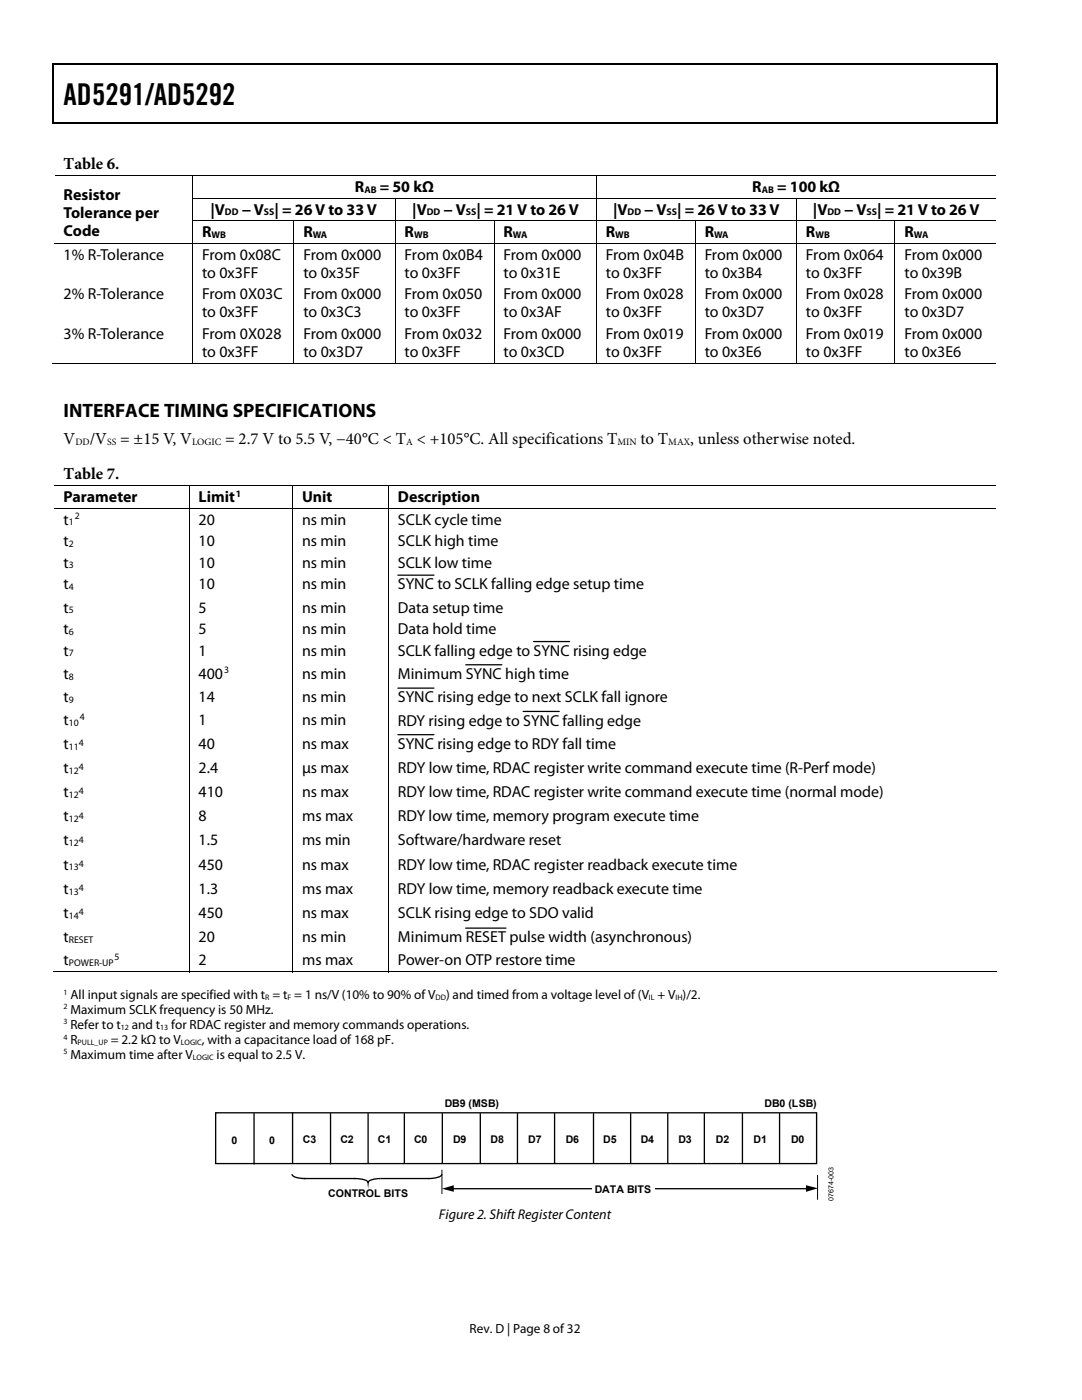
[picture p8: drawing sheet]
<svg xmlns="http://www.w3.org/2000/svg" width="216mm" height="279mm" viewBox="0 0 216 279" stroke-linecap="round" stroke-linejoin="round" font-family="sans-serif">
<defs><g id="words">
<text font-size="6" x="12.7" y="21">AD5291/AD5292</text>
<text font-size="3.9" x="12.7" y="83.1">INTERFACE TIMING SPECIFICATIONS</text>
<g font-size="3.3">
<text x="12.7" y="33.7">Table 6.</text>
<text x="12.7" y="88.6">V</text>
<text x="17.9" y="88.6">/V</text>
<text x="24" y="88.6">= ±15 V, V</text>
<text x="44.9" y="88.6">= 2.7 V to 5.5 V, −40°C &lt; T &lt; +105°C. All specifications T</text>
<text x="127.8" y="88.6">to T</text>
<text x="137.7" y="88.6">, unless otherwise noted.</text>
<text x="12.7" y="95.7">Table 7.</text>
</g>
<g font-size="3.2">
<text x="12.7" y="39.9">Resistor</text>
<text x="70.8" y="38.3">R</text>
<text x="75.8" y="38.3">= 50 kΩ</text>
<text x="150.1" y="38.3">R</text>
<text x="155.1" y="38.3">= 100 kΩ</text>
<text x="12.7" y="43.5">Tolerance per</text>
<text x="12.7" y="47.2">Code</text>
<text x="40.3" y="47.3">R</text>
<text x="42" y="42.8">|V</text>
<text x="48.2" y="42.8">− V | = 26 V to 33 V</text>
<text x="60.5" y="47.3">R</text>
<text x="80.7" y="47.3">R</text>
<text x="82.3" y="42.8">|V</text>
<text x="88.5" y="42.8">− V | = 21 V to 26 V</text>
<text x="100.5" y="47.3">R</text>
<text x="120.9" y="47.3">R</text>
<text x="122.3" y="42.8">|V</text>
<text x="128.6" y="42.8">− V | = 26 V to 33 V</text>
<text x="140.6" y="47.3">R</text>
<text x="160.8" y="47.3">R</text>
<text x="162.2" y="42.8">|V</text>
<text x="168.5" y="42.8">− V | = 21 V to 26 V</text>
<text x="180.5" y="47.3">R</text>
<text x="12.7" y="51.8">1% R-Tolerance</text>
<text x="40.3" y="51.8">From 0x08C</text>
<text x="60.5" y="51.8">From 0x000</text>
<text x="80.7" y="51.8">From 0x0B4</text>
<text x="100.5" y="51.8">From 0x000</text>
<text x="120.9" y="51.8">From 0x04B</text>
<text x="140.6" y="51.8">From 0x000</text>
<text x="160.8" y="51.8">From 0x064</text>
<text x="180.5" y="51.8">From 0x000</text>
<text x="12.7" y="59.7">2% R-Tolerance</text>
<text x="40.3" y="55.4">to 0x3FF</text>
<text x="40.3" y="59.7">From 0X03C</text>
<text x="60.5" y="55.4">to 0x35F</text>
<text x="60.5" y="59.7">From 0x000</text>
<text x="80.7" y="55.4">to 0x3FF</text>
<text x="80.7" y="59.7">From 0x050</text>
<text x="100.5" y="55.4">to 0x31E</text>
<text x="100.5" y="59.7">From 0x000</text>
<text x="120.9" y="55.4">to 0x3FF</text>
<text x="120.9" y="59.7">From 0x028</text>
<text x="140.6" y="55.4">to 0x3B4</text>
<text x="140.6" y="59.7">From 0x000</text>
<text x="160.8" y="55.4">to 0x3FF</text>
<text x="160.8" y="59.7">From 0x028</text>
<text x="180.5" y="55.4">to 0x39B</text>
<text x="180.5" y="59.7">From 0x000</text>
<text x="40.3" y="63.3">to 0x3FF</text>
<text x="60.5" y="63.3">to 0x3C3</text>
<text x="80.7" y="63.3">to 0x3FF</text>
<text x="100.5" y="63.3">to 0x3AF</text>
<text x="120.9" y="63.3">to 0x3FF</text>
<text x="140.6" y="63.3">to 0x3D7</text>
<text x="160.8" y="63.3">to 0x3FF</text>
<text x="180.5" y="63.3">to 0x3D7</text>
<text x="12.7" y="67.6">3% R-Tolerance</text>
<text x="40.3" y="67.6">From 0X028</text>
<text x="40.3" y="71.2">to 0x3FF</text>
<text x="60.5" y="67.6">From 0x000</text>
<text x="60.5" y="71.2">to 0x3D7</text>
<text x="80.7" y="67.6">From 0x032</text>
<text x="80.7" y="71.2">to 0x3FF</text>
<text x="100.5" y="67.6">From 0x000</text>
<text x="100.5" y="71.2">to 0x3CD</text>
<text x="120.9" y="67.6">From 0x019</text>
<text x="120.9" y="71.2">to 0x3FF</text>
<text x="140.6" y="67.6">From 0x000</text>
<text x="140.6" y="71.2">to 0x3E6</text>
<text x="160.8" y="67.6">From 0x019</text>
<text x="160.8" y="71.2">to 0x3FF</text>
<text x="180.5" y="67.6">From 0x000</text>
<text x="180.5" y="71.2">to 0x3E6</text>
<text x="12.7" y="100.2">Parameter</text>
<text x="39.6" y="100.2">Limit</text>
<text x="60.3" y="100.2">Unit</text>
<text x="79.4" y="100.2">Description</text>
<text x="12.7" y="104.7">t</text>
<text x="39.6" y="104.7">20</text>
<text x="60.3" y="104.7">ns min</text>
<text x="79.4" y="104.7">SCLK cycle time</text>
<text x="12.7" y="109">t</text>
<text x="12.7" y="113.3">t</text>
<text x="39.6" y="109">10</text>
<text x="39.6" y="113.3">10</text>
<text x="60.3" y="109">ns min</text>
<text x="60.3" y="113.3">ns min</text>
<text x="79.4" y="113.3">SCLK low time</text>
<text x="79.4" y="109">SCLK high time</text>
<text x="12.7" y="117.6">t</text>
<text x="39.6" y="117.6">10</text>
<text x="60.3" y="117.6">ns min</text>
<text x="79.4" y="117.6">SYNC to SCLK falling edge setup time</text>
<text x="12.7" y="122.2">t</text>
<text x="39.6" y="122.2">5</text>
<text x="60.3" y="122.2">ns min</text>
<text x="79.4" y="122.2">Data setup time</text>
<text x="12.7" y="126.5">t</text>
<text x="12.7" y="130.8">t</text>
<text x="39.6" y="126.5">5</text>
<text x="39.6" y="130.8">1</text>
<text x="60.3" y="126.5">ns min</text>
<text x="60.3" y="130.8">ns min</text>
<text x="79.4" y="130.9">SCLK falling edge to SYNC rising edge</text>
<text x="79.4" y="126.5">Data hold time</text>
<text x="12.7" y="135.5">t</text>
<text x="39.6" y="135.5">400</text>
<text x="60.3" y="135.5">ns min</text>
<text x="79.4" y="135.5">Minimum SYNC high time</text>
<text x="12.7" y="140.1">t</text>
<text x="39.6" y="140.1">14</text>
<text x="60.3" y="140.1">ns min</text>
<text x="79.4" y="140.1">SYNC rising edge to next SCLK fall ignore</text>
<text x="12.7" y="144.8">t</text>
<text x="12.7" y="149.4">t</text>
<text x="39.6" y="144.8">1</text>
<text x="39.6" y="149.4">40</text>
<text x="60.3" y="149.4">ns max</text>
<text x="60.3" y="144.8">ns min</text>
<text x="79.4" y="144.8">RDY rising edge to SYNC falling edge</text>
<text x="79.4" y="149.4">SYNC rising edge to RDY fall time</text>
<text x="12.7" y="154.2">t</text>
<text x="39.6" y="154.2">2.4</text>
<text x="60.3" y="154.2">μs max</text>
<text x="79.4" y="154.2">RDY low time, RDAC register write command execute time (R-Perf mode)</text>
<text x="12.7" y="159.1">t</text>
<text x="39.6" y="159.1">410</text>
<text x="60.3" y="159.1">ns max</text>
<text x="79.4" y="159.1">RDY low time, RDAC register write command execute time (normal mode)</text>
<text x="12.7" y="163.9">t</text>
<text x="39.6" y="163.9">8</text>
<text x="60.3" y="163.9">ms max</text>
<text x="79.4" y="163.9">RDY low time, memory program execute time</text>
<text x="12.7" y="168.7">t</text>
<text x="12.7" y="173.5">t</text>
<text x="39.6" y="168.7">1.5</text>
<text x="39.6" y="173.5">450</text>
<text x="60.3" y="168.7">ms min</text>
<text x="60.3" y="173.5">ns max</text>
<text x="79.4" y="168.7">Software/hardware reset</text>
<text x="79.4" y="173.5">RDY low time, RDAC register readback execute time</text>
<text x="12.7" y="178.4">t</text>
<text x="39.6" y="178.4">1.3</text>
<text x="60.3" y="178.4">ms max</text>
<text x="79.4" y="178.4">RDY low time, memory readback execute time</text>
<text x="12.7" y="183.2">t</text>
<text x="39.6" y="183.2">450</text>
<text x="60.3" y="183.2">ns max</text>
<text x="79.4" y="183.2">SCLK rising edge to SDO valid</text>
<text x="12.7" y="188">t</text>
<text x="39.6" y="188">20</text>
<text x="60.3" y="188">ns min</text>
<text x="79.4" y="188">Minimum RESET pulse width (asynchronous)</text>
<text x="12.7" y="192.7">t</text>
<text x="39.6" y="192.7">2</text>
<text x="60.3" y="192.7">ms max</text>
<text x="79.4" y="192.7">Power-on OTP restore time</text>
</g>
<text font-size="2.8" x="87.6" y="243.2">Figure 2. Shift Register Content</text>
<g font-size="2.6">
<text x="14.1" y="199.4">All input signals are specified with t = t = 1 ns/V (10% to 90% of V</text>
<text x="14.1" y="202.4">Maximum SCLK frequency is 50 MHz.</text>
<text x="89" y="199.4">) and timed from a voltage level of (V + V )/2.</text>
<text x="14.1" y="205.3">Refer to t</text>
<text x="14.1" y="208.3">R</text>
<text x="22.1" y="208.3">= 2.2 kΩ to V</text>
<text x="26.3" y="205.3">and t</text>
<text x="34.1" y="205.3">for RDAC register and memory commands operations.</text>
<text x="40.3" y="208.3">, with a capacitance load of 168 pF.</text>
<text x="14.1" y="211.3">Maximum time after V</text>
<text x="43.2" y="211.3">is equal to 2.5 V.</text>
<text x="93.7" y="266">Rev. D | Page 8 of 32</text>
</g>
<g font-size="2.1">
<text x="88.8" y="220.9">DB9 (MSB)</text>
<text x="152.6" y="220.9">DB0 (LSB)</text>
<text x="46.2" y="228.2">0</text>
<text x="53.7" y="228.2">0</text>
<text x="60.4" y="228.1">C3</text>
<text x="67.9" y="228.2">C2</text>
<text x="75.4" y="228.1">C1</text>
<text x="82.6" y="228.1">C0</text>
<text x="90.4" y="228.1">D9</text>
<text x="97.9" y="228.2">D8</text>
<text x="105.4" y="228.1">D7</text>
<text x="112.9" y="228.1">D6</text>
<text x="120.4" y="228.1">D5</text>
<text x="127.9" y="228.1">D4</text>
<text x="135.4" y="228.1">D3</text>
<text x="142.9" y="228.2">D2</text>
<text x="150.3" y="228.2">D1</text>
<text x="157.8" y="228.1">D0</text>
<text x="65.5" y="239">CONTROL BITS</text>
<text x="118.7" y="238">DATA BITS</text>
</g>
<g font-size="1.9">
<text x="72.7" y="38.5">AB</text>
<text x="152" y="38.5">AB</text>
<text x="42.2" y="47.5">WB</text>
<text x="44.9" y="43">DD</text>
<text x="52.7" y="43">SS</text>
<text x="62.4" y="47.5">WA</text>
<text x="82.6" y="47.5">WB</text>
<text x="85.2" y="43">DD</text>
<text x="92.9" y="43">SS</text>
<text x="102.4" y="47.5">WA</text>
<text x="122.8" y="47.5">WB</text>
<text x="125.2" y="43">DD</text>
<text x="133" y="43">SS</text>
<text x="142.5" y="47.5">WA</text>
<text x="162.7" y="47.5">WB</text>
<text x="165.1" y="43">DD</text>
<text x="172.9" y="43">SS</text>
<text x="182.4" y="47.5">WA</text>
<text x="15" y="88.7">DD</text>
<text x="21.4" y="88.7">SS</text>
<text x="38.3" y="88.7">LOGIC</text>
<text x="81" y="88.7">A</text>
<text x="123.2" y="88.7">MIN</text>
<text x="133.3" y="88.7">MAX</text>
<text x="47.1" y="99.2">1</text>
<text x="13.8" y="104.9">1</text>
<text x="14.9" y="103.6">2</text>
<text x="13.8" y="109.2">2</text>
<text x="13.8" y="113.5">3</text>
<text x="13.8" y="117.8">4</text>
<text x="13.8" y="122.4">5</text>
<text x="13.8" y="126.7">6</text>
<text x="13.8" y="131">7</text>
<text x="13.8" y="135.6">8</text>
<text x="44.7" y="134.4">3</text>
<text x="13.8" y="140.3">9</text>
<text x="15.9" y="143.7">4</text>
<text x="13.8" y="144.9">10</text>
<text x="13.8" y="149.6">11</text>
<text x="15.7" y="148.9">4</text>
<text x="13.8" y="154.4">12</text>
<text x="15.7" y="153.7">4</text>
<text x="13.8" y="159.2">12</text>
<text x="15.7" y="158.5">4</text>
<text x="13.8" y="164.1">12</text>
<text x="15.7" y="163.4">4</text>
<text x="13.8" y="168.9">12</text>
<text x="13.8" y="173.7">13</text>
<text x="15.7" y="168.2">4</text>
<text x="15.7" y="173">4</text>
<text x="13.8" y="178.5">13</text>
<text x="15.7" y="177.8">4</text>
<text x="13.8" y="183.4">14</text>
<text x="15.7" y="182.7">4</text>
<text x="13.8" y="188.2">RESET</text>
<text x="22.9" y="191.6">5</text>
<text x="13.8" y="192.8">POWER-UP</text>
</g>
<g font-size="1.6">
<text x="12.7" y="198.5">1</text>
<text x="12.7" y="201.5">2</text>
<text x="52.9" y="199.5">R</text>
<text x="57.4" y="199.5">F</text>
<text x="86.9" y="199.5">DD</text>
<text x="129.5" y="199.5">IL</text>
<text x="134.8" y="199.5">IH</text>
<text x="12.7" y="204.4">3</text>
<text x="12.7" y="207.5">4</text>
<text x="15.5" y="208.5">PULL_UP</text>
<text x="24.1" y="205.5">12</text>
<text x="32" y="205.5">13</text>
<text x="36.1" y="208.5">LOGIC</text>
<text x="12.7" y="210.4">5</text>
<text x="38.5" y="211.5">LOGIC</text>
</g>
<text font-size="1.4" x="166.3" y="239.7" transform="rotate(-90 166.3 239.7)">07674-003</text>
</g></defs>
<path d="M10.5 12.7h.3v1h-.3zM198.8 12.7h.2v1h-.2zM198.8 12.7h.2v.3h-.2zM198.8 24.4h.2v.3h-.2zM88.2 237.2l2.4-.7v1.3zM160.8 236.5l2.4 .7-2.4 .6z" fill="#000"/>
<path d="M10.5 12.8h188.3M10.7 13.7v11M198.9 13.7v11M10.5 24.5h188.3M79.4 114.8h7.2M79.4 137.3h7.2M92.9 132.7h7.2M106.5 128h7.2M79.4 146.6h7.2M104.4 142h7.2M92.9 185.2h8.1" fill="none" stroke="#000" stroke-width=".25"/>
<g fill="none" stroke="#000" stroke-width=".2">
<path d="M10.9 35h187.7M38.3 39.6h160.3M38.4 35.1v4.4M38.4 39.6v4.4M78.8 39.6v4.4M119 35.1v4.4M119 39.6v4.4M158.9 39.6v4.4M10.8 48.6h187.8M38.3 44.1h160.3M38.4 44.2v4.3M38.4 48.7v23.8"/>
<path d="M58.6 44.2v4.3M58.6 48.7v23.8M78.8 44.2v4.3M78.8 48.7v23.8M98.6 44.2v4.3M98.6 48.7v23.8M119 44.2v4.3M119 48.7v23.8M138.7 44.2v4.3M138.7 48.7v23.8M158.9 44.2v4.3M158.9 48.7v23.8"/>
<path d="M178.6 44.2v4.3M178.6 48.7v23.8M10.5 72.5h27.8M38.5 72.5h20M58.7 72.5h20M78.9 72.5h19.6M98.7 72.5h20.2M119.1 72.5h19.5M138.8 72.5h20M159 72.5h19.5M178.6 72.5h20.2M10.8 97h187.9"/>
<path d="M37.7 97v4.4M58.4 97v4.4M77.5 97v4.4M37.7 101.6v92.4M58.4 101.6v92.4M77.5 101.6v92.4M198.7 101.5h-187.9M10.5 194h27.1M37.8 194h20.5M58.5 194h18.9M77.6 194h121.2M88.2 233.4v4.9"/>
<path d="M163.1 234.5v4.9"/>
</g>
<g fill="none" stroke="#000" stroke-width=".26">
<path d="M43 222.1h119.9v10.1h-119.9zM80.7 222.2v9.9M88.3 222.2v10M90.1 237.2h71.2M95.8 222.2v9.9M103.3 222.2v9.9M110.7 222.2v9.9M118.4 222.2v9.9M125.8 222.2v9.9M133.2 222.2v9.9M140.5 222.2v9.9M148.1 222.2v9.9"/>
<path d="M155.6 222.2v10.1"/>
</g>
<path d="M118.1 235.3h12.5v3.5h-12.5z" fill="#fff"/>
<path d="M50.7 222.2v10.2M58.3 234.3a1.33 1.33 0 0 0 1.3 .8l1.3 .1M58.4 222v10.2M60.6 235.2h10.3M66 222.2v10.2M70.7 235.2h.8a2.36 2.36 0 0 1 1.9 .8 2.62 2.62 0 0 1 2.5-.8h9.7M73.4 222.2v10M88.2 234.3a1.48 1.48 0 0 1-1.4 .8l-1.4 .1" fill="none" stroke="#000" stroke-width=".26"/>
<use href="#words"/>
</svg>
